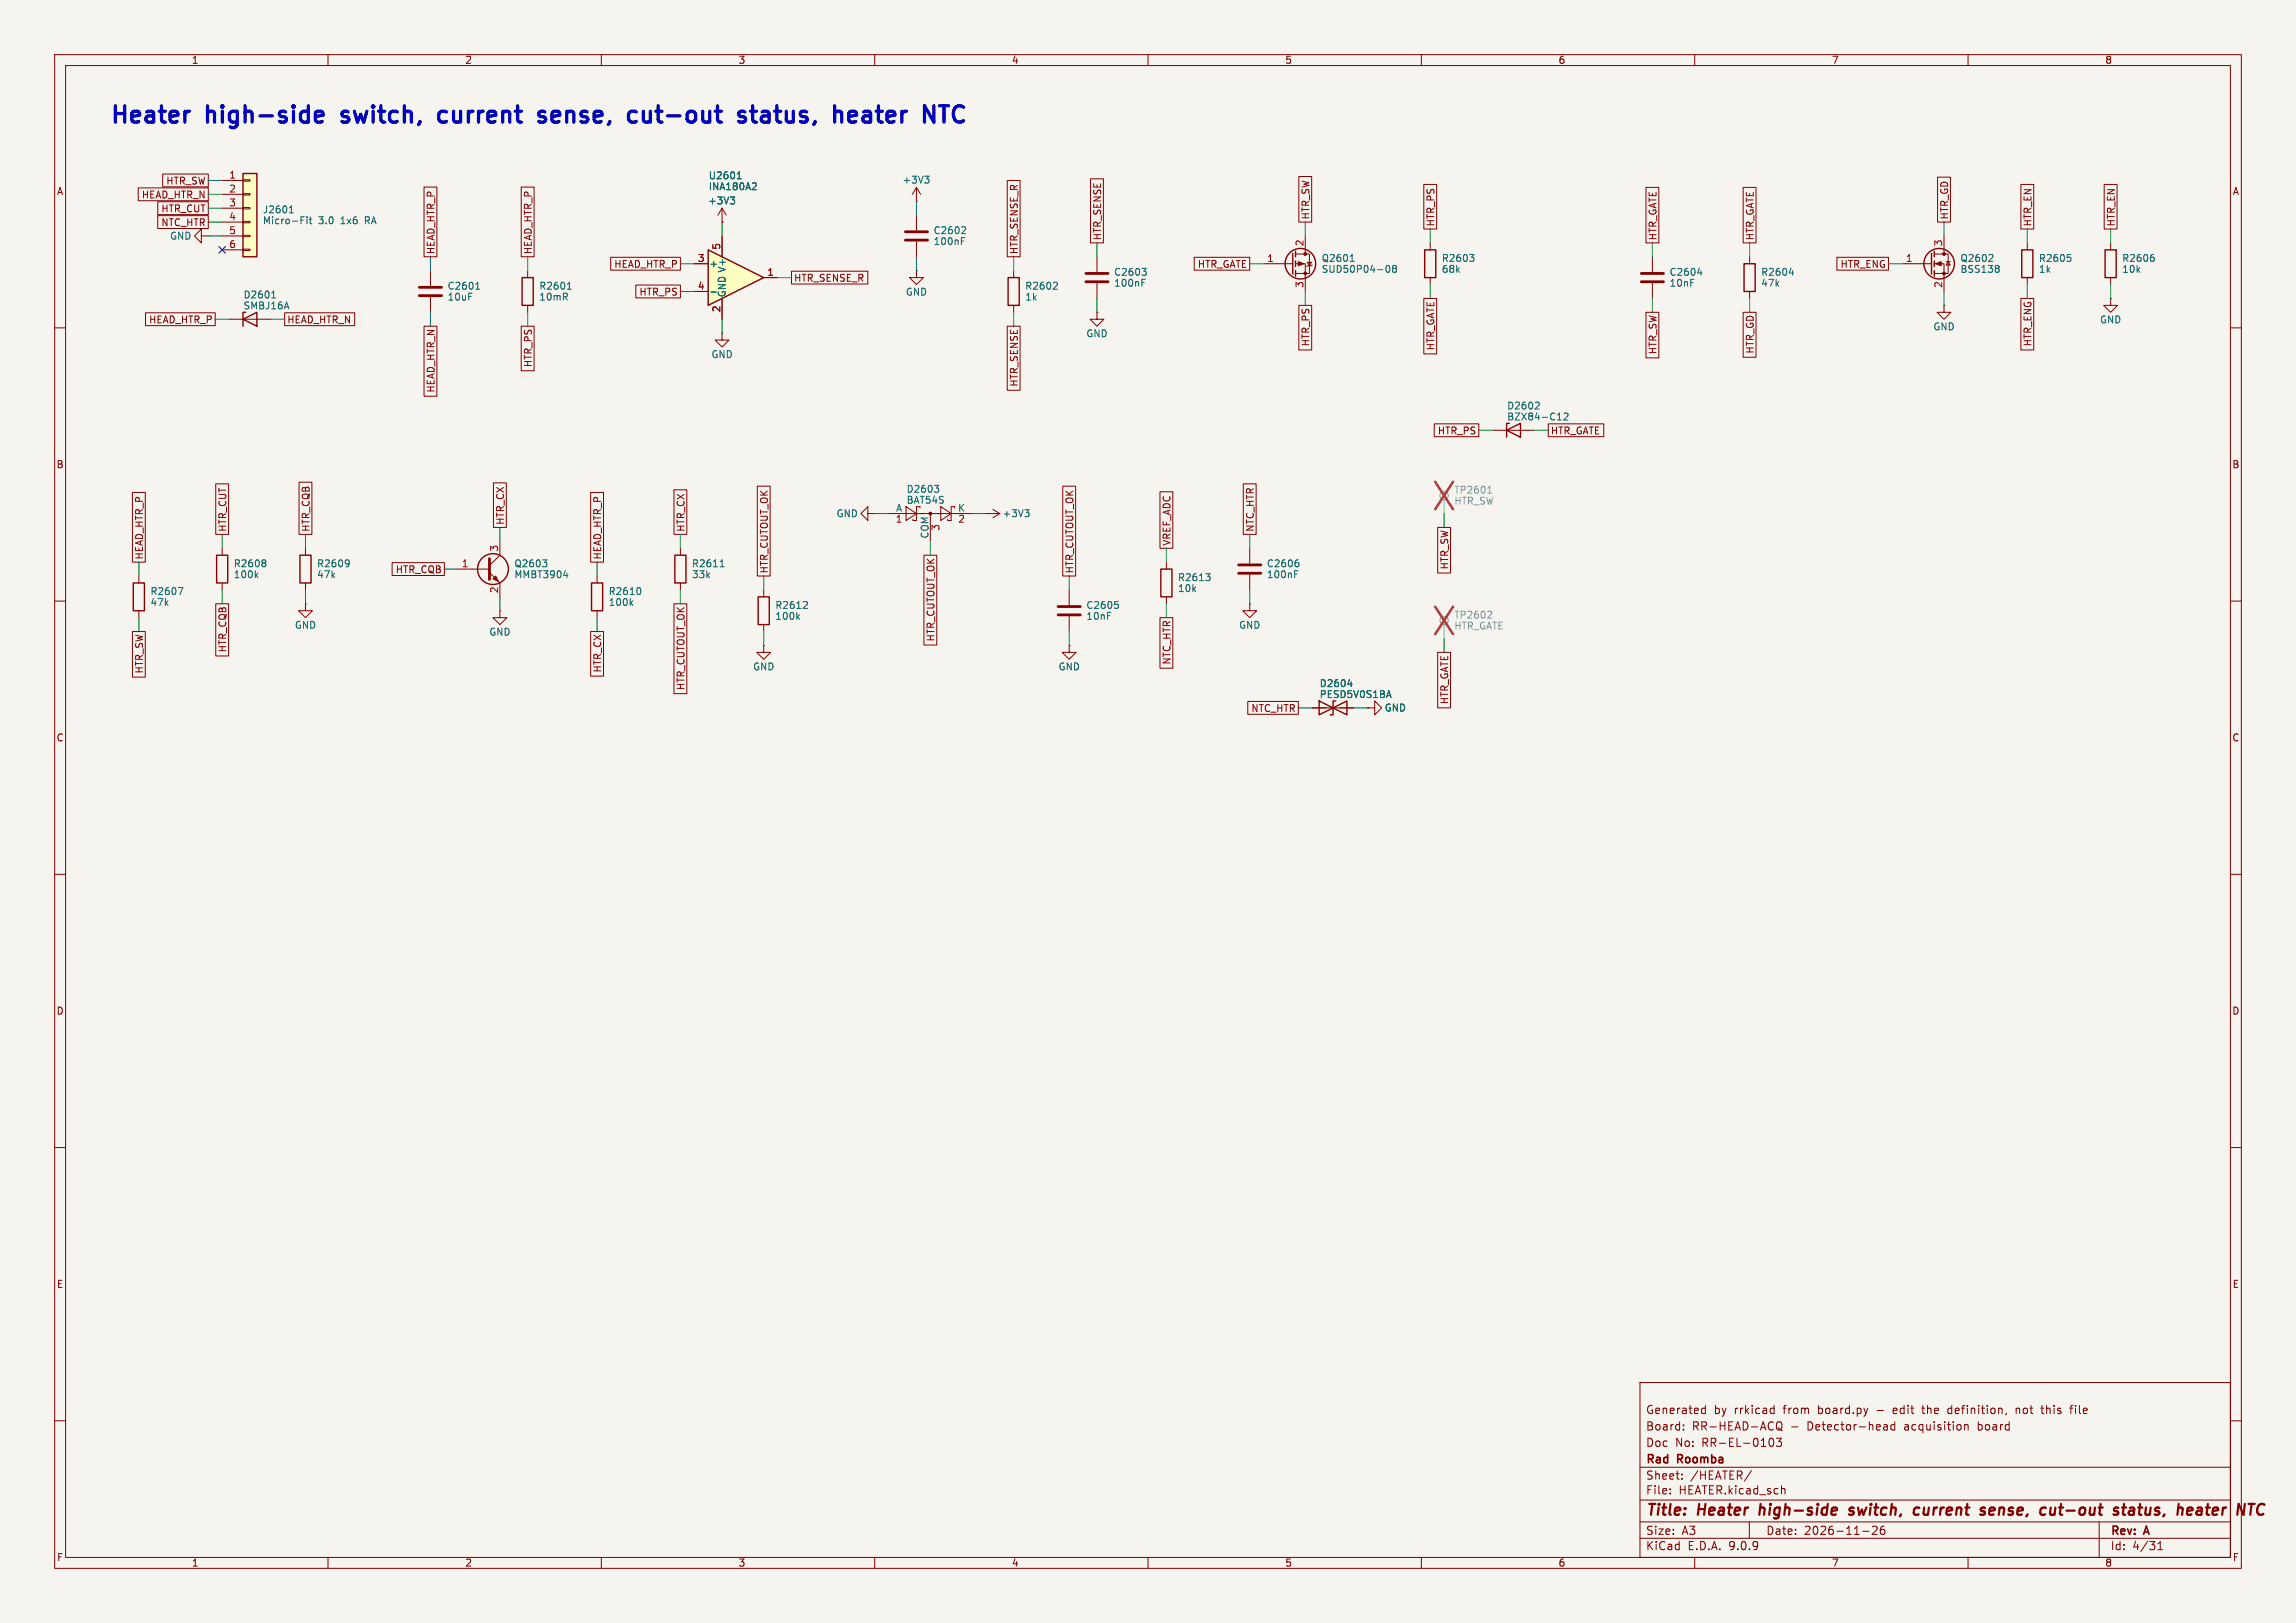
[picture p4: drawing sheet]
<svg xmlns="http://www.w3.org/2000/svg" width="420mm" height="297mm" viewBox="0 0 420 297" stroke-linecap="round" stroke-linejoin="round" font-family="sans-serif">
<defs><g id="words">
<g font-size="4.2" fill="#0000c2">
<text x="20" y="22.8">Heater</text>
<text x="38.1" y="22.8">high-side</text>
<text x="64" y="22.8">switch,</text>
<text x="82.9" y="22.8">current</text>
<text x="102.4" y="22.8">sense,</text>
<text x="120" y="22.8">cut-out</text>
<text x="141.3" y="22.8">status,</text>
<text x="160" y="22.8">heater</text>
</g>
<g font-size="2.8" fill="#840000">
<text x="301" y="277.9">Title:</text>
<text x="310.6" y="277.9">Heater</text>
<text x="322.7" y="277.9">high-side</text>
<text x="340" y="277.9">switch,</text>
<text x="352.6" y="277.9">current</text>
<text x="365.6" y="277.9">sense,</text>
<text x="377.3" y="277.9">cut-out</text>
<text x="391.5" y="277.9">status,</text>
<text x="404" y="277.9">heater</text>
</g>
<g font-size="2.1" fill="#840000">
<text x="301" y="262">Board:</text>
<text x="301" y="259">Generated</text>
<text x="309.5" y="262">RR-HEAD-ACQ</text>
<text x="313.5" y="259">by</text>
<text x="317.3" y="259">rrkicad</text>
<text x="326.4" y="259">from</text>
<text x="327.6" y="262">-</text>
<text x="330.7" y="262">Detector-head</text>
<text x="332.8" y="259">board.py</text>
<text x="346.9" y="259">edit</text>
<text x="348.6" y="262">acquisition</text>
<text x="352.4" y="259">the</text>
<text x="357.2" y="259">definition,</text>
<text x="362.2" y="262">board</text>
<text x="369.8" y="259">not</text>
<text x="374.6" y="259">this</text>
<text x="380.1" y="259">file</text>
<text x="301" y="268.2">Rad</text>
<text x="301" y="265">Doc</text>
<text x="306.4" y="265">No:</text>
<text x="306.9" y="268.2">Roomba</text>
<text x="311.4" y="265">RR-EL-0103</text>
<text x="301" y="273.7">File:</text>
<text x="301" y="271">Sheet:</text>
<text x="307.1" y="273.7">HEATER.kicad_sch</text>
<text x="309.2" y="271">/HEATER/</text>
<text x="301" y="281.1">Size:</text>
<text x="307.6" y="281.1">A3</text>
<text x="323" y="281.1">Date:</text>
<text x="330" y="281.1">2026-11-26</text>
<text x="386" y="281.3">Rev:</text>
<text x="392.4" y="281.3">A</text>
<text x="301" y="283.9">KiCad</text>
<text x="308.7" y="283.9">E.D.A.</text>
<text x="316.3" y="283.9">9.0.9</text>
<text x="386" y="283.9">Id:</text>
<text x="390.1" y="283.9">4/31</text>
</g>
<g font-size="1.8" fill="#840000">
<text x="35" y="11.9">1</text>
<text x="85" y="11.9">2</text>
<text x="135" y="11.9">3</text>
<text x="185" y="11.9">4</text>
<text x="235" y="11.9">5</text>
<text x="285" y="11.9">6</text>
<text x="335" y="11.9">7</text>
<text x="385" y="11.9">8</text>
<text x="10.3" y="35.9">A</text>
<text x="30.3" y="34">HTR_SW</text>
<text x="408.3" y="35.9">A</text>
<text x="25.8" y="36.5">HEAD_HTR_N</text>
<text x="29.4" y="41.6">NTC_HTR</text>
<text x="29.4" y="39.1">HTR_CUT</text>
<text x="239.7" y="40.3" transform="rotate(-90 239.7 40.3)">HTR_SW</text>
<text x="262.6" y="41.5" transform="rotate(-90 262.6 41.5)">HTR_PS</text>
<text x="356.6" y="40.3" transform="rotate(-90 356.6 40.3)">HTR_GD</text>
<text x="371.8" y="41.5" transform="rotate(-90 371.8 41.5)">HTR_EN</text>
<text x="387" y="41.5" transform="rotate(-90 387 41.5)">HTR_EN</text>
<text x="79.7" y="46.6" transform="rotate(-90 79.7 46.6)">HEAD_HTR_P</text>
<text x="97.5" y="46.6" transform="rotate(-90 97.5 46.6)">HEAD_HTR_P</text>
<text x="186.4" y="46.6" transform="rotate(-90 186.4 46.6)">HTR_SENSE_R</text>
<text x="201.6" y="44.1" transform="rotate(-90 201.6 44.1)">HTR_SENSE</text>
<text x="303.2" y="44.1" transform="rotate(-90 303.2 44.1)">HTR_GATE</text>
<text x="321" y="44.1" transform="rotate(-90 321 44.1)">HTR_GATE</text>
<text x="112.3" y="49.2">HEAD_HTR_P</text>
<text x="145.2" y="51.8">HTR_SENSE_R</text>
<text x="219" y="49.2">HTR_GATE</text>
<text x="336.6" y="49.2">HTR_ENG</text>
<text x="27.2" y="59.4">HEAD_HTR_P</text>
<text x="52.5" y="59.4">HEAD_HTR_N</text>
<text x="116.9" y="54.3">HTR_PS</text>
<text x="239.7" y="63.5" transform="rotate(-90 239.7 63.5)">HTR_PS</text>
<text x="262.6" y="64.2" transform="rotate(-90 262.6 64.2)">HTR_GATE</text>
<text x="303.2" y="64.9" transform="rotate(-90 303.2 64.9)">HTR_SW</text>
<text x="321" y="64.8" transform="rotate(-90 321 64.8)">HTR_GD</text>
<text x="371.8" y="63.5" transform="rotate(-90 371.8 63.5)">HTR_ENG</text>
<text x="79.7" y="71.9" transform="rotate(-90 79.7 71.9)">HEAD_HTR_N</text>
<text x="97.5" y="67.3" transform="rotate(-90 97.5 67.3)">HTR_PS</text>
<text x="186.4" y="70.9" transform="rotate(-90 186.4 70.9)">HTR_SENSE</text>
<text x="262.9" y="79.7">HTR_PS</text>
<text x="283.6" y="79.7">HTR_GATE</text>
<text x="10.3" y="85.9">B</text>
<text x="408.2" y="85.9">B</text>
<text x="41.6" y="97.4" transform="rotate(-90 41.6 97.4)">HTR_CUT</text>
<text x="56.8" y="97.4" transform="rotate(-90 56.8 97.4)">HTR_CQB</text>
<text x="92.4" y="96.1" transform="rotate(-90 92.4 96.1)">HTR_CX</text>
<text x="125.4" y="97.4" transform="rotate(-90 125.4 97.4)">HTR_CX</text>
<text x="214.3" y="99.9" transform="rotate(-90 214.3 99.9)">VREF_ADC</text>
<text x="229.6" y="97.4" transform="rotate(-90 229.6 97.4)">NTC_HTR</text>
<text x="26.4" y="102.5" transform="rotate(-90 26.4 102.5)">HEAD_HTR_P</text>
<text x="72.3" y="105.1">HTR_CQB</text>
<text x="110.2" y="102.5" transform="rotate(-90 110.2 102.5)">HEAD_HTR_P</text>
<text x="140.7" y="105" transform="rotate(-90 140.7 105)">HTR_CUTOUT_OK</text>
<text x="196.5" y="105" transform="rotate(-90 196.5 105)">HTR_CUTOUT_OK</text>
<text x="265.1" y="104.3" transform="rotate(-90 265.1 104.3)">HTR_SW</text>
<text x="41.6" y="119.5" transform="rotate(-90 41.6 119.5)">HTR_CQB</text>
<text x="171.1" y="117.5" transform="rotate(-90 171.1 117.5)">HTR_CUTOUT_OK</text>
<text x="26.4" y="123.4" transform="rotate(-90 26.4 123.4)">HTR_SW</text>
<text x="110.2" y="123.2" transform="rotate(-90 110.2 123.2)">HTR_CX</text>
<text x="214.3" y="121.7" transform="rotate(-90 214.3 121.7)">NTC_HTR</text>
<text x="125.4" y="126.4" transform="rotate(-90 125.4 126.4)">HTR_CUTOUT_OK</text>
<text x="228.8" y="130.5">NTC_HTR</text>
<text x="265.1" y="129" transform="rotate(-90 265.1 129)">HTR_GATE</text>
<text x="10.3" y="135.9">C</text>
<text x="408.2" y="135.9">C</text>
<text x="10.3" y="185.9">D</text>
<text x="408.2" y="185.9">D</text>
<text x="10.3" y="235.9">E</text>
<text x="408.3" y="235.9">E</text>
<text x="10.3" y="285.9">F</text>
<text x="35" y="286.9">1</text>
<text x="85" y="286.9">2</text>
<text x="135" y="286.9">3</text>
<text x="185" y="286.9">4</text>
<text x="235" y="286.9">5</text>
<text x="285" y="286.9">6</text>
<text x="335" y="286.9">7</text>
<text x="385" y="286.9">8</text>
<text x="408.3" y="285.9">F</text>
</g>
<g font-size="1.8" fill="#a90000">
<text x="41.8" y="32.8">1</text>
<text x="41.8" y="35.3">2</text>
<text x="41.8" y="37.8">3</text>
<text x="41.8" y="40.4">4</text>
<text x="41.8" y="42.9">5</text>
<text x="41.8" y="45.5">6</text>
<text x="131.8" y="45.8" transform="rotate(-90 131.8 45.8)">5</text>
<text x="238.5" y="45.2" transform="rotate(-90 238.5 45.2)">2</text>
<text x="355.3" y="45.2" transform="rotate(-90 355.3 45.2)">3</text>
<text x="127.6" y="48">3</text>
<text x="127.6" y="53.1">4</text>
<text x="140.3" y="50.5">1</text>
<text x="231.7" y="48">1</text>
<text x="238.5" y="52.8" transform="rotate(-90 238.5 52.8)">3</text>
<text x="348.5" y="48">1</text>
<text x="355.3" y="52.8" transform="rotate(-90 355.3 52.8)">2</text>
<text x="131.8" y="57.2" transform="rotate(-90 131.8 57.2)">2</text>
<text x="163.8" y="96">1</text>
<text x="175.2" y="96">2</text>
<text x="91.2" y="101" transform="rotate(-90 91.2 101)">3</text>
<text x="172.2" y="97.2" transform="rotate(-90 172.2 97.2)">3</text>
<text x="84.4" y="103.9">1</text>
<text x="91.2" y="108.7" transform="rotate(-90 91.2 108.7)">2</text>
</g>
<g font-size="1.8" fill="#006464">
<text x="129.5" y="33">U2601</text>
<text x="129.5" y="35">INA180A2</text>
<text x="165" y="33.8">+3V3</text>
<text x="48" y="39.2">J2601</text>
<text x="48" y="41.2">Micro-Fit</text>
<text x="58.2" y="41.2">3.0</text>
<text x="62.4" y="41.2">1x6</text>
<text x="67.1" y="41.2">RA</text>
<text x="129.4" y="37.6">+3V3</text>
<text x="31" y="44">GND</text>
<text x="170.7" y="45">100nF</text>
<text x="170.7" y="43">C2602</text>
<text x="81.8" y="53.2">C2601</text>
<text x="98.5" y="53.2">R2601</text>
<text x="129.7" y="49.1">+</text>
<text x="187.4" y="53.2">R2602</text>
<text x="203.7" y="52.7">100nF</text>
<text x="203.7" y="50.7">C2603</text>
<text x="241.7" y="48.1">Q2601</text>
<text x="241.7" y="50.1">SUD50P04-08</text>
<text x="263.6" y="50.1">68k</text>
<text x="263.6" y="48.1">R2603</text>
<text x="305.3" y="50.7">C2604</text>
<text x="305.3" y="52.7">10nF</text>
<text x="322.1" y="52.7">47k</text>
<text x="322.1" y="50.7">R2604</text>
<text x="358.5" y="48.1">Q2602</text>
<text x="358.5" y="50.1">BSS138</text>
<text x="372.9" y="48.1">R2605</text>
<text x="372.9" y="50.1">1k</text>
<text x="388.1" y="50.1">10k</text>
<text x="388.1" y="48.1">R2606</text>
<text x="44.5" y="56.8">SMBJ16A</text>
<text x="44.5" y="54.8">D2601</text>
<text x="81.8" y="55.2">10uF</text>
<text x="98.5" y="55.2">10mR</text>
<text x="132.9" y="54.5" transform="rotate(-90 132.9 54.5)">GND V+</text>
<text x="165.6" y="54.3">GND</text>
<text x="187.4" y="55.2">1k</text>
<text x="384" y="59.4">GND</text>
<text x="130" y="65.7">GND</text>
<text x="198.6" y="61.9">GND</text>
<text x="353.6" y="60.6">GND</text>
<text x="275.6" y="75.1">D2602</text>
<text x="275.6" y="77.1">BZX84-C12</text>
<text x="152.9" y="94.8">GND</text>
<text x="163.8" y="93.7">A</text>
<text x="165.7" y="92.4">BAT54S</text>
<text x="165.7" y="90.4">D2603</text>
<text x="175.2" y="93.7">K</text>
<text x="183.3" y="94.8">+3V3</text>
<text x="169.9" y="98.6" transform="rotate(-90 169.9 98.6)">COM</text>
<text x="42.7" y="104">R2608</text>
<text x="42.7" y="106">100k</text>
<text x="57.9" y="106">47k</text>
<text x="57.9" y="104">R2609</text>
<text x="94" y="104">Q2603</text>
<text x="94" y="106">MMBT3904</text>
<text x="126.5" y="106">33k</text>
<text x="126.5" y="104">R2611</text>
<text x="215.4" y="106.5">R2613</text>
<text x="231.6" y="106">100nF</text>
<text x="231.6" y="104">C2606</text>
<text x="27.4" y="111.1">47k</text>
<text x="27.4" y="109.1">R2607</text>
<text x="111.2" y="109.1">R2610</text>
<text x="111.2" y="111.1">100k</text>
<text x="141.7" y="111.6">R2612</text>
<text x="141.7" y="113.6">100k</text>
<text x="198.6" y="111.6">C2605</text>
<text x="198.6" y="113.6">10nF</text>
<text x="215.4" y="108.5">10k</text>
<text x="53.8" y="115.3">GND</text>
<text x="89.4" y="116.5">GND</text>
<text x="226.6" y="115.3">GND</text>
<text x="137.7" y="122.9">GND</text>
<text x="193.5" y="122.9">GND</text>
<text x="241.3" y="125.9">D2604</text>
<text x="241.3" y="127.9">PESD5V0S1BA</text>
<text x="253.2" y="130.4">GND</text>
</g>
<g font-size="1.8" fill="#939391">
<text x="265.9" y="90.5">TP2601</text>
<text x="265.9" y="92.5">HTR_SW</text>
<text x="265.9" y="113.4">TP2602</text>
<text x="265.9" y="115.4">HTR_GATE</text>
</g>
</g></defs>
<path d="M0 0h420v297h-420z" fill="#f5f4ef" stroke="#f5f4ef" stroke-width=".18"/>
<g fill="none" stroke="#840000" stroke-width=".18">
<path d="M10 10h400v277h-400zM12 12h396v273h-396zM60 10v2M110 10v2M160 10v2M210 10v2M260 10v2M310 10v2M360 10v2M132.1 38.1l-.8 1.3M132.1 38.1l.7 1.3M132.1 38.1v2.5"/>
<path d="M167.6 36.8h.1M167.6 34.3l-.7 1.3M167.6 34.3l.8 1.3M167.6 34.3v2.5M167.6 39.4v2.8M41.9 58.4h7.6M78.7 49.5v2.8M78.7 54.4v2.8M96.5 49.5v1.3M96.5 55.9v1.3M132.1 40.6h.1M167.6 49.5v1.3h1.3l-1.3 1.3-1.2-1.3h1.2"/>
<path d="M167.6 49.5h.1M167.6 44.2v2.8M185.4 49.5v1.3M185.4 55.9v1.3M200.7 57.2v1.2h1.2l-1.2 1.3-1.3-1.3h1.3M200.7 57.2h.1M231.1 48.3h5.4M237 46.5h2.5v3.5h-2.5M237 48.3h1.8v5M238.8 43.2v3.3M239.1 48h.8l-.4 .6zM240 48.5l-.1 .1h-.8l-.1 .2"/>
<path d="M261.6 44.5v1.2M261.6 50.8v1.3M302.3 47v2.8M302.3 51.8v2.8M320 47v1.3M320 53.3v1.3M348 48.3h5.3M353.8 46.5h2.6v3.5h-2.6M353.8 48.3h1.8v5M355.6 55.9v1.3h1.3l-1.3 1.2-1.3-1.2h1.3M355.6 55.9h.1M355.6 43.2v3.3"/>
<path d="M356 47.9h.7M356.4 47.9l.3 .6h-.7zM370.8 44.5v1.2M370.8 50.8v1.3M386.1 54.6v1.3h1.2l-1.2 1.3-1.3-1.3h1.3M386.1 54.6h.1M386.1 44.5v1.2M386.1 50.8v1.3M10 60h2M273 78.7h7.7M408 60h2M91.4 99.1v2.5l-1.9 1.9"/>
<path d="M180.3 94h.1M180.3 94h2.6M181.6 93.2l1.3 .8M182.9 94l-1.3 .7M10 110h2M25.4 105.4v1.3M25.4 111.8v1.2M55.9 110.5v1.3h1.2l-1.2 1.2-1.3-1.2h1.3M55.9 110.5h.1M55.9 100.3v1.3M55.9 106.7v1.3M83.8 104.1h5.7"/>
<path d="M89.5 104.8l1.9 1.9v2.5M91.4 111.8v1.2h1.3l-1.3 1.3-1.2-1.3h1.2M91.4 111.8h.1M109.2 105.4v1.3M109.2 111.8v1.2M124.5 100.3v1.3M124.5 106.7v1.3M139.7 118.1v1.3h1.3l-1.3 1.3-1.3-1.3h1.3M139.7 118.1h.1M139.7 108v1.2M139.7 114.3v1.3M195.6 118.1v1.3h1.2l-1.2 1.3-1.3-1.3h1.3"/>
<path d="M195.6 118.1h.1M195.6 108v2.7M195.6 112.8v2.8M213.4 102.9v1.2M213.4 109.2v1.3M228.6 110.5v1.3h1.3l-1.3 1.2-1.3-1.2h1.3M228.6 110.5h.1M228.6 100.3v2.8M228.6 105.2v2.8M408 110h2M240 129.5h7.6M250.2 129.5h1.3v-1.2l1.2 1.2-1.2 1.3v-1.3"/>
<path d="M250.2 129.5h.1M10 160h2M408 160h2M10 210h2M408 210h2M300 253h108v32h-108zM311.4 258.6h.5M311.4 257.8h.5M311.9 257.2v1.5M324.1 257.7l.4 .1M324.5 258.6l-.4 .1M324.5 257.2v1.5"/>
<path d="M343.4 258.1h1.1M351.5 257.7h.6M356.6 257.7l-.3 .3v.4l.3 .3M367 258.6l-.1 .3M368.8 257.7v1M369.2 257.7l-.4 .1M373.3 257.7h.6M373.5 257.2v1.3l.4 .2M378.6 257.7h.6M379.2 257.2l-.4 .2v1.3M10 260h2M300 278.5h108"/>
<path d="M300 274.5h108M300 268.5h108M305.5 273.2v.2M305.5 272.5v.1M307.7 270.5v.2M307.7 269.8v.1M307.9 261.5v.2M307.9 260.8v.1M320 278.5v3M320.4 269.1l-1.3 1.9M323.6 263.8l.1-.5 .2-.1a.8 .8 0 0 1 .6 .7 .8 .8 0 0 1-.6 .8l-.2-.2-.1-.4M324.9 263.2h1l-.5 .6 .4 .1v.6l-.2 .2h-.4l-.3-.2"/>
<path d="M325.2 260.3a.5 .5 0 0 1 .5-.1 .5 .5 0 0 1 .2 .5v.5a.5 .5 0 0 1-.5 .5 .5 .5 0 0 1-.5-.5v-.5zM325.2 261.3l.3 .1 .5 .4M325.9 272.5h.5l.1 .9M342.7 279.3l-.2 .1M343.1 279.3l.3 .3-.1 .3-.9 .9h1M344.4 279.3l-.2 .1a1.01 1.01 0 0 0 0 1.4l.5-.2 .1-.5-.3-.2h-.4l-.2 .2M344.6 261.6h.6M344.6 260.8h.6v.9M345.2 261l-.6 .2M346.6 260.8l-.4-.1-.3 .3v.4l.1 .2h.6M346.6 260.2v1.5M359.4 260.8l.2-.1 .3 .1 .1 .9"/>
<path d="M359.4 260.7v1M384 278.5v6.5M408 260h2M60 285v2M110 285v2M160 285v2M210 285v2M260 285v2M300 281.5h108M310 285v2M340.7 280.2h1.2M360 285v2"/>
<path d="M394.7 283.6h.9M394.7 282.5l.5-.4v1.5"/>
</g>
<g fill="none" stroke="#840000" stroke-width=".4">
<path d="M322.1 275.2l-.3 2M339.1 276a.49 .49 0 0 0-.8 .3l.1 .1 .4 .1 .3 .3-.3 .4-.6-.1M350.2 277.1l.2 .1 .6-.1M351.1 276a.66 .66 0 0 0-.9 .1M364.8 276l-.2-.1-.5 .1-.3 .9 .3 .3 .6-.1M364.9 276.3l-1 .2M375.1 275.9l-.1 1M375.8 277a.57 .57 0 0 1-.7 .1M376 275.9l-.2 1.3M388.2 275.9h.7M388.5 275.2l-.2 1.7 .1 .2 .4 .1M389.6 276l.2-.1 .5 .1v1.2"/>
<path d="M390.4 276.3l-.7 .1a.4 .4 0 0 0-.3 .4 .4 .4 0 0 0 .2 .4l.7-.1M402 276l.2-.1 .5 .1v1.2M402.8 276.3l-.7 .1a.4 .4 0 0 0-.3 .4 .4 .4 0 0 0 .2 .4l.7-.1M413.4 275.3a.67 .67 0 0 1 .8 .1M414 277l-.6 .2"/>
</g>
<g fill="none" stroke="#840000" stroke-width=".25">
<path d="M44.4 58.4l2.6-1.2v2.5zM45 57.2h-.6v2.5M95.5 50.8h2v5.1h-2zM184.4 50.8h2v5.1h-2zM236.5 46.4v3.8M237 46v1M237 47.8v1M237 49.5v1M260.6 45.7h2v5.1h-2zM319 48.3h2.1v5h-2.1zM353.3 46.4v3.8M353.8 46v1"/>
<path d="M353.8 47.8v1M353.8 49.5v1M369.8 45.7h2.1v5.1h-2.1zM385.1 45.7h2v5.1h-2zM275.6 78.7l2.5-1.2v2.5zM276.1 77.5h-.5v2.5M24.4 106.7h2v5.1h-2zM54.9 101.6h2v5.1h-2zM108.2 106.7h2v5.1h-2zM123.4 101.6h2.1v5.1h-2.1zM138.7 109.2h2v5.1h-2zM212.3 104.1h2.1v5.1h-2.1z"/>
<path d="M241.3 128.3v2.5l5.1-2.5v2.5zM244.3 128.3h-.5v2.5h-.5"/>
<circle cx="237.9" cy="48.3" r="2.79"/>
<circle cx="354.7" cy="48.3" r="2.79"/>
<circle cx="90.2" cy="104.1" r="2.82"/>
</g>
<g fill="none" stroke="#006464" stroke-width=".18">
<path d="M133.6 36h.8l-.4 .5M134.1 36.5l.3 .3v.3l-.3 .2M169.2 32.2h.7l-.4 .5M169.7 32.7l.2 .3v.3l-.2 .2M49.7 54.5h.7M49.8 53.6l.3-.3v1.2M87 52.9h.7M87.1 52l.3-.4v1.3M103.8 52.9h.7M103.9 52l.3-.4v1.3M175.9 44.1h.4M175.9 43.5h.6"/>
<path d="M176.4 41.5l.2 .2v.3l-.7 .8h.7M193.2 51.6l.2 .3v.3l-.8 .7h.8M247 47.8h.7M247.2 46.8l.1-.2v1.2M253.6 48.8l.2-.2a.68 .68 0 0 1 .5 .6 .68 .68 0 0 1-.5 .6l-.2-.2M255 49.1l-.3-.2 .3-.3h.2l.2 .2-.2 .3M255 49.1l-.3 .3 .1 .3 .2 .1h.3l.1-.2v-.2l-.2-.3M255 49.1h.2M268.8 46.6h.8l-.4 .5M269.4 47.1l.2 .2v.3l-.2 .2M310.5 50h.8M311.1 49.5v.9"/>
<path d="M327.3 50h.8M327.9 49.5v.9M364.3 46.6l.2 .2v.3l-.7 .7h.7M365.4 48.6l.3 .2-.3 .3 .3 .3v.2l-.3 .2M378.2 46.6h.6M378.6 47.1l.2 .2v.3l-.2 .2M393.7 46.6h.3M393.8 47.1l.3 .2v.3l-.3 .2M281.3 73.6l.3 .2-.1 .3-.7 .7h.8M284.9 76.8h.7M286.1 75.7l.5-.1 .2 .3-.8 .9h.8M187.5 93.3h.7l-.4 .5"/>
<path d="M188 93.8l.2 .2v.3l-.2 .3M32.6 107.5h.9l-.6 1.3M63.6 102.4l.3 .3a.94 .94 0 0 1-.3 1M63.9 103l-.3 .2M99.2 102.4h.8l-.4 .5M99.8 102.9l.2 .3v.3l-.2 .2M103.1 105.3h.8M103.7 104.9v.8M115.4 110.3l.4 .5M115.8 110l-.5 .4M116.9 107.5a.79 .79 0 0 1 0 1.3M131.7 103.7h.8"/>
<path d="M131.8 102.8l.3-.4v1.3M145.9 112.9l.3 .4M146.2 112.5l-.4 .5M147.5 110.1l.2 .2-.1 .3-.7 .7h.8M203.9 110.1h.6M204.3 110.6l.3 .2v.3l-.3 .2M220.6 105h.8l-.5 .5M221.1 105.5l.3 .2v.3l-.3 .3M236.8 105.1h.4M236.8 104.4h.6M237.2 102.4h.3M237.4 102.9l.2 .3v.3l-.2 .2"/>
<path d="M246.6 125.2h.7M247.2 124.8v.8M254.1 126.4l.4 1.2"/>
</g>
<g fill="#840000" stroke="#840000" stroke-width=".18">
<path d="M237.5 47.9l1 .4-1 .3z"/>
<path d="M90.2 105.9l.5-.5 .5 1z"/>
<path d="M354.1 48.3l1-.4v.7z"/>
<circle cx="238.8" cy="46.5" r=".25"/>
<circle cx="238.8" cy="50" r=".25"/>
<circle cx="355.6" cy="46.5" r=".25"/>
<circle cx="355.6" cy="50" r=".25"/>
</g>
<path d="M76.7 52.6h4.1M76.7 54.1h4.1M165.6 42.4h4.1M165.6 43.9h4.1M300.2 50h4.1M300.2 51.6h4.1M89.5 102.2v3.8M193.5 111h4.1M193.5 112.5h4.1M226.6 103.4h4M226.6 104.9h4" fill="none" stroke="#840000" stroke-width=".51"/>
<g fill="none" stroke="#9c9b98" stroke-width=".18">
<path d="M264.2 91.4v2.6M264.2 114.3v2.5"/>
<circle cx="264.2" cy="90.7" r=".76"/>
<circle cx="264.2" cy="113.5" r=".76"/>
</g>
<path d="M272.1 90.3h.8M272.4 89.2l.1-.2v1.3M272.6 111.8l.3 .3-.1 .3-.7 .7h.8" fill="none" stroke="#939391" stroke-width=".18"/>
<path d="M262.5 88.2l3.3 5M265.8 88.2l-3.3 5M262.5 111l3.3 5.1M265.8 111l-3.3 5.1" fill="none" stroke="#e12e31" stroke-width=".46"/>
<path d="M129.5 45.7l10.2 5.1-10.2 5.1z" fill="#ffffc2"/>
<path d="M129.5 45.7l10.2 5.1-10.2 5.1z" fill="none" stroke="#840000" stroke-width=".25"/>
<path d="M127 48.3h2.5M127 53.3h2.5M132.1 43.2v3.8M132.1 54.6v3.8M139.7 50.8h2.5M200.7 47v2.8M200.7 51.8v2.8M132.1 61v1.2h1.2l-1.2 1.3-1.3-1.3h1.3M132.1 61h.1M158.7 94v-1.3l-1.2 1.3 1.2 1.3v-1.3h1.3M160 94h.1" fill="none" stroke="#840000" stroke-width=".18"/>
<path d="M134.9 32.7h.7M135 31.8l.2-.4v1.3M138.1 33.4l.3 .3-.1 .3-.7 .7h.8M130.1 53.4h.9M208.9 51.7h.4M208.9 51.1h.6M208.9 49.1h.8l-.5 .5M209.4 49.6l.3 .2v.3l-.3 .3" fill="none" stroke="#006464" stroke-width=".18"/>
<path d="M198.6 50h4.1M198.6 51.6h4.1" fill="none" stroke="#840000" stroke-width=".51"/>
<path d="M44.4 31.8h2.6v15.2h-2.6z" fill="#ffffc2"/>
<path d="M44.4 31.8h2.6v15.2h-2.6zM39.6 101.6h2.1v5.1h-2.1z" fill="none" stroke="#840000" stroke-width=".25"/>
<g fill="none" stroke="#840000" stroke-width=".18">
<path d="M25.3 34.4h12.8v2.3h-12.8zM28.9 39.5h9.2v2.3h-9.2zM28.9 36.9h9.2v2.4h-9.2zM29.8 31.8h8.3v2.4h-8.3zM40.6 33h3.8M40.6 35.6h3.8M40.6 38.1h3.8M44.4 32.9h1.3v.2h-1.3zM44.4 35.4h1.3v.3h-1.3zM44.4 38h1.3v.2h-1.3zM77.6 34.2h2.3v12.8h-2.3zM95.3 34.2h2.4v12.8h-2.4z"/>
<path d="M184.2 33h2.4v14h-2.4zM199.5 32.7h2.3v11.8h-2.3zM237.6 32.3h2.3v8.3h-2.3zM260.4 33.8h2.4v8.1h-2.4zM301.1 34.3h2.3v10.2h-2.3zM318.9 34.3h2.3v10.2h-2.3zM354.4 32.4h2.4v8.2h-2.4zM369.7 33.8h2.3v8.1h-2.3zM384.9 33.8h2.4v8.1h-2.4zM26.6 57.2h12.8v2.4h-12.8zM36.8 43.2v-1.3l-1.2 1.3 1.2 1.3v-1.3h1.3M38.1 43.2h.1"/>
<path d="M40.6 40.6h3.8M40.6 43.2h3.8M40.6 45.7h3.8M44.4 40.5h1.3v.3h-1.3zM44.4 43.1h1.3v.2h-1.3zM44.4 45.6h1.3v.2h-1.3zM52.1 57.2h12.8v2.4h-12.8zM77.6 59.7h2.3v12.8h-2.3zM95.3 59.7h2.4v8.1h-2.4zM111.7 47.1h12.8v2.3h-12.8zM116.3 52.2h8.2v2.3h-8.2zM127 48.3h2.5"/>
<path d="M127 53.3h2.5M132.1 40.6h.1M132.1 43.2v3.8M132.1 54.6v3.8M139.7 50.8h2.5M144.8 49.6h13.9v2.4h-13.9zM184.2 59.7h2.4v11.7h-2.4zM218.4 47.1h10.2v2.3h-10.2zM237.6 55.9h2.3v8.1h-2.3zM260.4 54.6h2.4v10.2h-2.4zM301.1 57.2h2.3v8.3h-2.3zM318.9 57.2h2.3v8.2h-2.3z"/>
<path d="M336 47.1h9.4v2.3h-9.4zM369.7 54.6h2.3v9.4h-2.3zM262.4 77.6h8.1v2.3h-8.1zM283.2 77.6h10.2v2.3h-10.2zM24.2 90.1h2.4v12.8h-2.4zM39.5 88.5h2.3v9.3h-2.3zM54.7 88.2h2.4v9.6h-2.4zM90.3 88.4h2.3v8.1h-2.3zM108 90.1h2.4v12.8h-2.4zM123.3 89.6h2.3v8.2h-2.3zM138.5 89h2.4v16.4h-2.4zM162.6 94h15.2"/>
<path d="M165.7 92.7l1.9 1.3-1.9 1.3zM167.6 92.7v2.6h-.6v-.3M170.2 94v5.1M172.1 92.7l1.9 1.3-1.9 1.3zM174.6 93v-.3h-.6v2.6h-.6v-.3M194.4 89h2.4v16.4h-2.4zM212.2 90h2.3v10.3h-2.3zM227.4 88.5h2.4v9.3h-2.4zM263 96.5h2.3v8.4h-2.3zM24.2 115.6h2.4v8.3h-2.4zM39.5 110.5h2.3v9.5h-2.3zM40.6 100.3v1.3"/>
<path d="M40.6 106.7v1.3M71.7 103h9.6v2.3h-9.6zM108 115.6h2.4v8.1h-2.4zM123.3 110.5h2.3v16.4h-2.3zM169 101.6h2.4v16.4h-2.4zM212.2 113h2.3v9.3h-2.3zM263 119.4h2.3v10.1h-2.3zM228.2 128.4h9.3v2.3h-9.3zM240 129.5h2.6M245.1 129.5h2.5M250.2 129.5h.1"/>
</g>
<g fill="none" stroke="#006464" stroke-width=".18">
<path d="M52.9 38.9h.8M53.1 38l.2-.3v1.2M55.1 39.7h.6M56.1 39.7v.1M56.7 39.7v1.1l.4 .1M133.6 36h.8l-.4 .5M134.1 36.5l.3 .3v.3l-.3 .2M134.9 32.7h.7M135 31.8l.2-.4v1.3M138.1 33.4l.3 .3-.1 .3-.7 .7h.8M55.1 40.3h.4M56.1 40.1v.8"/>
<path d="M56.6 40.1h.5M130.1 53.4h.9M170.9 88.8h.8l-.4 .5M171.5 89.3l.2 .2v.3l-.2 .3M46.8 105.2l.4 .5M47.2 104.9l-.5 .5M48.4 102.4l.2 .3-.2 .3 .2 .2v.3l-.2 .2M246.6 125.2h.7M247.2 124.8v.8M254.1 126.4l.4 1.2"/>
</g>
<circle cx="170.2" cy="94" r=".25" fill="#840000" stroke="#840000" stroke-width=".18"/>
<g fill="none" stroke="#009600" stroke-width=".18">
<path d="M38.1 33h2.5M38.1 35.6h2.5M38.1 38.1h2.5M167.6 36.8v2.6M38.1 43.2h2.5M38.1 40.6h2.5M39.4 58.4h2.5M49.5 58.4h2.6M78.7 47v2.5M78.7 57.2v2.5M96.5 47v2.5M96.5 57.2v2.5"/>
<path d="M124.5 48.3h2.5M124.5 53.3h2.5M132.1 40.6v2.6M132.1 58.4v2.6M142.2 50.8h2.6M167.6 47v2.5M185.4 47v2.5M185.4 57.2v2.5M200.7 44.5v2.5M200.7 54.6v2.6M228.6 48.3h2.5M238.8 40.6v2.6"/>
<path d="M238.8 53.3v2.6M261.6 41.9v2.6M261.6 52.1v2.5M302.3 44.5v2.5M302.3 54.6v2.6M320 44.5v2.5M320 54.6v2.6M345.4 48.3h2.6M355.6 40.6v2.6M355.6 53.3v2.6M370.8 41.9v2.6M370.8 52.1v2.5"/>
<path d="M386.1 41.9v2.6M386.1 52.1v2.5M270.5 78.7h2.5M280.7 78.7h2.5M40.6 97.8v2.5M55.9 97.8v2.5M91.4 96.5v2.6M124.5 97.8v2.5M160 94h2.6M170.2 99.1v2.5M177.8 94h2.5M228.6 97.8v2.5"/>
<path d="M264.2 94v2.5M25.4 102.9v2.5M25.4 113v2.6M40.6 108v2.5M55.9 108v2.5M81.3 104.1h2.5M91.4 109.2v2.6M109.2 102.9v2.5M109.2 113v2.6M124.5 108v2.5M139.7 105.4v2.6M139.7 115.6v2.5"/>
<path d="M195.6 105.4v2.6M195.6 115.6v2.5M213.4 100.3v2.6M213.4 110.5v2.5M228.6 108v2.5M264.2 116.8v2.6M237.5 129.5h2.5M247.6 129.5h2.6"/>
</g>
<path d="M40 45.1l1.2 1.2M41.2 45.1l-1.2 1.2" fill="none" stroke="#000084" stroke-width=".18"/>
<g fill="none" stroke="#0000c2" stroke-width=".6">
<path d="M137.7 19.4v2.5l.1 .3 .6 .2M176.3 19.6a1.12 1.12 0 0 0-1.3-.1 1.12 1.12 0 0 0-.6 1.1 1.27 1.27 0 0 0 .3 1.4 1.27 1.27 0 0 0 1.4 .2l.2-.1M34.4 20.4h.3M57.8 20.5l.3-.1h.6l.3 .1 .1 .6-1.4 .3M57.8 22.2l.3 .2h.6l.3-.2M62.5 22.2l.3 .2M62.7 20.5l-.2 .3 .2 .4M81.7 20.5l-.3-.1h-.6l-.4 .2-.1 .3v.9l.2 .4 .3 .2h.6l.3-.2M98.5 20.9l.2 .3 .7 .2 .3 .1 .1 .3-.1 .4-.3 .2h-.6l-.3-.2M99.7 20.5l-.7-.1-.3 .1-.2 .3M101.1 20.5l-.1 .3v1.1l.1 .3M102.4 21.1l-1.4 .3"/>
<path d="M117.7 20.4v1.5l.1 .3 .3 .2 .7-.2M135.3 20.5l.2-.1 .8 .1M135.3 21.2l.7 .2 .3 .1 .1 .3-.1 .4-.3 .2h-.6M137.3 20.4h1.1M140.3 20.4h-.6l-.3 .1M140.4 21.2h-.7a.59 .59 0 0 0-.5 .6 .59 .59 0 0 0 .5 .6h.7M155.7 20.4h.6l.2 .1 .2 .6-1.4 .3M156.5 22.2l-.2 .2h-.6M158.8 20.4h-.5l-.3 .1M159 21.2h-.7a.59 .59 0 0 0-.5 .6 .59 .59 0 0 0 .5 .6h.7"/>
</g>
<use href="#words"/>
</svg>
